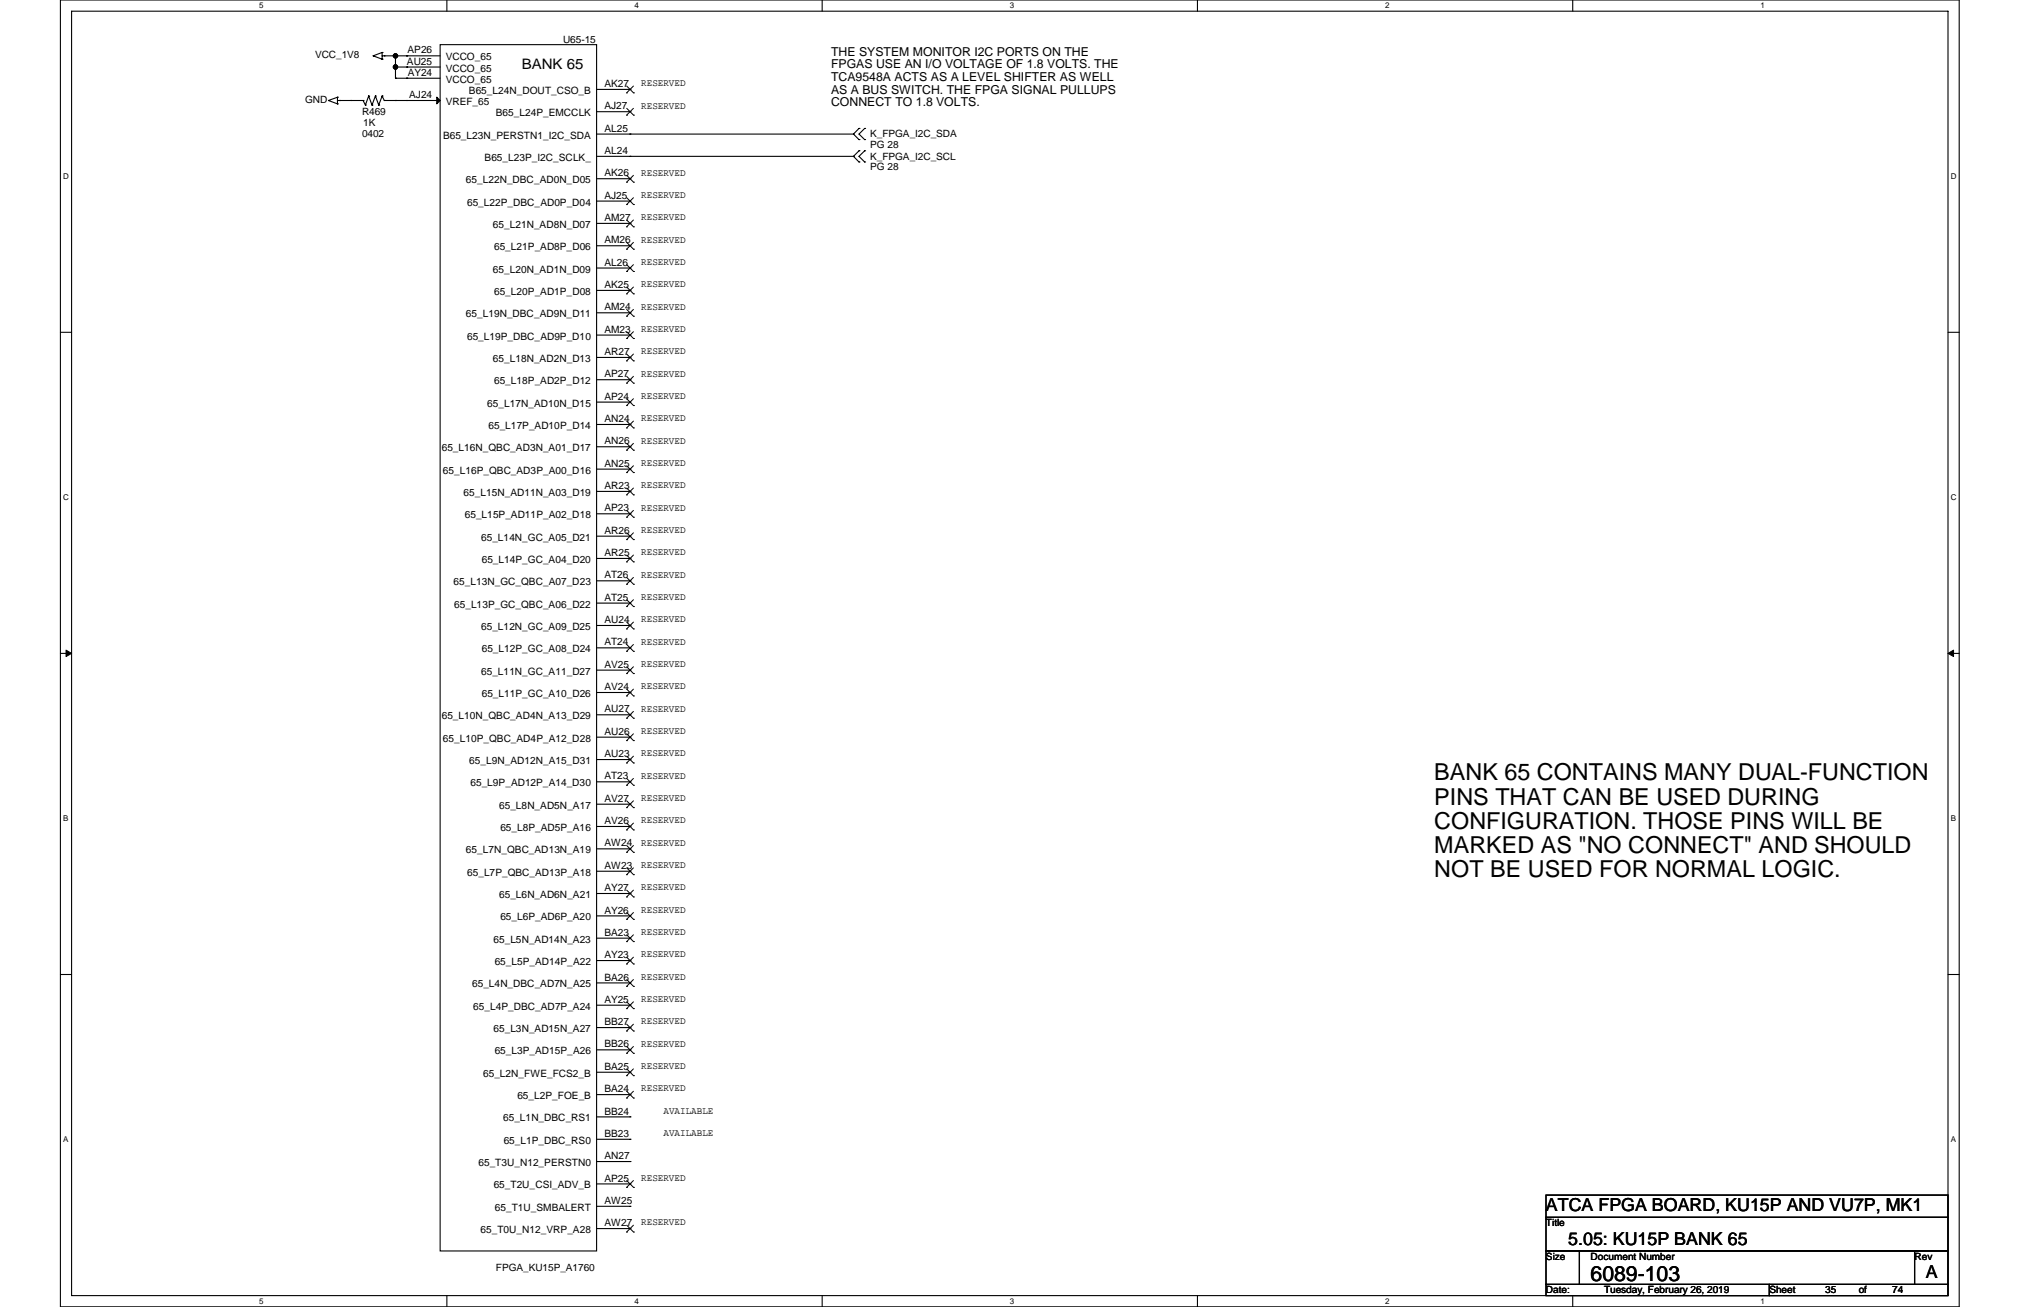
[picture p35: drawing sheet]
<svg xmlns="http://www.w3.org/2000/svg" width="432mm" height="279mm" viewBox="0 0 432 279" stroke-linecap="round" stroke-linejoin="round" font-family="sans-serif">
<defs><g id="words">
<g font-size="5">
<text x="306.6" y="166.8">BANK 65 CONTAINS MANY DUAL-FUNCTION</text>
<text x="306.6" y="172">PINS THAT CAN BE USED DURING</text>
<text x="306.6" y="177.2">CONFIGURATION. THOSE PINS WILL BE</text>
<text x="306.6" y="182.3">MARKED AS &quot;NO CONNECT&quot; AND SHOULD</text>
<text x="306.6" y="187.5">NOT BE USED FOR NORMAL LOGIC.</text>
</g>
<text font-size="4.5" x="340" y="273.9">6089-103</text>
<g font-size="3.8">
<text x="330.5" y="258.9">ATCA FPGA BOARD, KU15P AND VU7P, MK1</text>
<text x="335.2" y="266.1">5.05: KU15P BANK 65</text>
<text x="411.6" y="273.2">A</text>
</g>
<text font-size="3.1" x="111.5" y="14.7">BANK 65</text>
<g font-size="2.6">
<text x="177.7" y="11.9">THE SYSTEM MONITOR I2C PORTS ON THE</text>
<text x="177.7" y="14.6">FPGAS USE AN I/O VOLTAGE OF 1.8 VOLTS. THE</text>
<text x="177.7" y="17.3">TCA9548A ACTS AS A LEVEL SHIFTER AS WELL</text>
<text x="177.7" y="20">AS A BUS SWITCH. THE FPGA SIGNAL PULLUPS</text>
<text x="177.7" y="22.7">CONNECT TO 1.8 VOLTS.</text>
</g>
<g font-size="2.2">
<text x="87.1" y="11.4">AP26</text>
<text x="87" y="13.8">AU25</text>
<text x="87.2" y="16.2">AY24</text>
<text x="95.3" y="12.9">VCCO_65</text>
<text x="95.3" y="15.3">VCCO_65</text>
<text x="95.3" y="17.7">VCCO_65</text>
<text x="87.5" y="21">AJ24</text>
<text x="95.3" y="22.5">VREF_65</text>
<text x="100.2" y="20.1">B65_L24N_DOUT_CSO_B</text>
<text x="129.2" y="18.6">AK27</text>
<text x="129.2" y="23.4">AJ27</text>
<text x="94.7" y="29.6">B65_L23N_PERSTN1_I2C_SDA</text>
<text x="106" y="24.8">B65_L24P_EMCCLK</text>
<text x="129.2" y="28.2">AL25</text>
<text x="103.6" y="34.4">B65_L23P_I2C_SCLK_</text>
<text x="129.2" y="32.9">AL24</text>
<text x="99.6" y="39.2">65_L22N_DBC_AD0N_D05</text>
<text x="129.2" y="37.7">AK26</text>
<text x="99.8" y="44">65_L22P_DBC_AD0P_D04</text>
<text x="129.2" y="47.2">AM27</text>
<text x="129.2" y="42.5">AJ25</text>
<text x="105.4" y="48.7">65_L21N_AD8N_D07</text>
<text x="105.6" y="53.5">65_L21P_AD8P_D06</text>
<text x="129.2" y="52">AM26</text>
<text x="105.4" y="58.3">65_L20N_AD1N_D09</text>
<text x="129.2" y="56.8">AL26</text>
<text x="105.6" y="63.1">65_L20P_AD1P_D08</text>
<text x="129.2" y="61.6">AK25</text>
<text x="99.6" y="67.8">65_L19N_DBC_AD9N_D11</text>
<text x="129.2" y="66.4">AM24</text>
<text x="129.2" y="71.1">AM23</text>
<text x="99.8" y="72.6">65_L19P_DBC_AD9P_D10</text>
<text x="105.4" y="77.4">65_L18N_AD2N_D13</text>
<text x="129.2" y="75.9">AR27</text>
<text x="105.6" y="82.1">65_L18P_AD2P_D12</text>
<text x="129.2" y="80.7">AP27</text>
<text x="104.2" y="86.9">65_L17N_AD10N_D15</text>
<text x="129.2" y="85.4">AP24</text>
<text x="104.4" y="91.7">65_L17P_AD10P_D14</text>
<text x="129.2" y="95">AN26</text>
<text x="129.2" y="90.2">AN24</text>
<text x="94.4" y="96.5">65_L16N_QBC_AD3N_A01_D17</text>
<text x="94.7" y="101.3">65_L16P_QBC_AD3P_A00_D16</text>
<text x="129.2" y="99.8">AN25</text>
<text x="99.1" y="106">65_L15N_AD11N_A03_D19</text>
<text x="129.2" y="104.5">AR23</text>
<text x="99.4" y="110.8">65_L15P_AD11P_A02_D18</text>
<text x="129.2" y="109.3">AP23</text>
<text x="102.8" y="115.6">65_L14N_GC_A05_D21</text>
<text x="129.2" y="114.1">AR26</text>
<text x="129.2" y="118.9">AR25</text>
<text x="97" y="125.1">65_L13N_GC_QBC_A07_D23</text>
<text x="103" y="120.4">65_L14P_GC_A04_D20</text>
<text x="129.2" y="123.7">AT26</text>
<text x="97.1" y="129.9">65_L13P_GC_QBC_A06_D22</text>
<text x="129.2" y="128.4">AT25</text>
<text x="102.8" y="134.7">65_L12N_GC_A09_D25</text>
<text x="129.2" y="133.2">AU24</text>
<text x="129.2" y="138">AT24</text>
<text x="103" y="139.5">65_L12P_GC_A08_D24</text>
<text x="129.2" y="142.7">AV25</text>
<text x="102.8" y="144.2">65_L11N_GC_A11_D27</text>
<text x="103" y="149">65_L11P_GC_A10_D26</text>
<text x="129.2" y="147.5">AV24</text>
<text x="94.4" y="153.8">65_L10N_QBC_AD4N_A13_D29</text>
<text x="129.2" y="152.3">AU27</text>
<text x="94.7" y="158.6">65_L10P_QBC_AD4P_A12_D28</text>
<text x="129.2" y="157.1">AU26</text>
<text x="129.2" y="161.9">AU23</text>
<text x="100.3" y="163.3">65_L9N_AD12N_A15_D31</text>
<text x="129.2" y="166.6">AT23</text>
<text x="100.6" y="168.1">65_L9P_AD12P_A14_D30</text>
<text x="106.7" y="172.9">65_L8N_AD5N_A17</text>
<text x="129.2" y="171.4">AV27</text>
<text x="107" y="177.7">65_L8P_AD5P_A16</text>
<text x="129.2" y="176.2">AV26</text>
<text x="99.6" y="182.4">65_L7N_QBC_AD13N_A19</text>
<text x="129.2" y="181">AW24</text>
<text x="129.2" y="185.7">AW23</text>
<text x="99.9" y="187.2">65_L7P_QBC_AD13P_A18</text>
<text x="106.7" y="192">65_L6N_AD6N_A21</text>
<text x="129.2" y="190.5">AY27</text>
<text x="107" y="196.8">65_L6P_AD6P_A20</text>
<text x="129.2" y="195.3">AY26</text>
<text x="105.5" y="201.5">65_L5N_AD14N_A23</text>
<text x="129.2" y="200">BA23</text>
<text x="105.7" y="206.3">65_L5P_AD14P_A22</text>
<text x="129.2" y="209.6">BA26</text>
<text x="129.2" y="204.8">AY23</text>
<text x="100.9" y="211.1">65_L4N_DBC_AD7N_A25</text>
<text x="101.2" y="215.9">65_L4P_DBC_AD7P_A24</text>
<text x="129.2" y="214.4">AY25</text>
<text x="105.5" y="220.6">65_L3N_AD15N_A27</text>
<text x="129.2" y="219.2">BB27</text>
<text x="105.7" y="225.4">65_L3P_AD15P_A26</text>
<text x="129.2" y="223.9">BB26</text>
<text x="103.3" y="230.2">65_L2N_FWE_FCS2_B</text>
<text x="129.2" y="228.7">BA25</text>
<text x="129.2" y="233.5">BA24</text>
<text x="107.5" y="239.7">65_L1N_DBC_RS1</text>
<text x="110.6" y="235">65_L2P_FOE_B</text>
<text x="129.2" y="238.3">BB24</text>
<text x="107.7" y="244.5">65_L1P_DBC_RS0</text>
<text x="129.2" y="243">BB23</text>
<text x="102.3" y="249.3">65_T3U_N12_PERSTN0</text>
<text x="129.2" y="247.8">AN27</text>
<text x="105.5" y="254.1">65_T2U_CSI_ADV_B</text>
<text x="129.2" y="257.4">AW25</text>
<text x="129.2" y="252.6">AP25</text>
<text x="102.7" y="263.6">65_T0U_N12_VRP_A28</text>
<text x="105.8" y="258.8">65_T1U_SMBALERT</text>
<text x="129.2" y="262.1">AW27</text>
</g>
<g font-size="2.1">
<text x="120.4" y="9.1">U65-15</text>
<text x="67.4" y="12.4">VCC_1V8</text>
<text x="65.2" y="22">GND</text>
<text x="137.1" y="23.2">RESERVED</text>
<text x="137.1" y="18.4">RESERVED</text>
<text x="77.4" y="24.6">R469</text>
<text x="77.4" y="29.4">0402</text>
<text x="77.6" y="27">1K</text>
<text x="186" y="29.4">K_FPGA_I2C_SDA</text>
<text x="186" y="34.2">K_FPGA_I2C_SCL</text>
<text x="186" y="31.5">PG 28</text>
<text x="137.1" y="37.5">RESERVED</text>
<text x="186" y="36.3">PG 28</text>
<text x="137.1" y="47.1">RESERVED</text>
<text x="137.1" y="42.3">RESERVED</text>
<text x="137.1" y="51.9">RESERVED</text>
<text x="137.1" y="56.6">RESERVED</text>
<text x="137.1" y="61.4">RESERVED</text>
<text x="137.1" y="66.2">RESERVED</text>
<text x="137.1" y="71">RESERVED</text>
<text x="137.1" y="75.7">RESERVED</text>
<text x="137.1" y="80.5">RESERVED</text>
<text x="137.1" y="85.3">RESERVED</text>
<text x="137.1" y="90.1">RESERVED</text>
<text x="137.1" y="94.8">RESERVED</text>
<text x="137.1" y="99.6">RESERVED</text>
<text x="137.1" y="104.4">RESERVED</text>
<text x="137.1" y="109.2">RESERVED</text>
<text x="137.1" y="113.9">RESERVED</text>
<text x="137.1" y="118.7">RESERVED</text>
<text x="137.1" y="123.5">RESERVED</text>
<text x="137.1" y="128.3">RESERVED</text>
<text x="137.1" y="133">RESERVED</text>
<text x="137.1" y="137.8">RESERVED</text>
<text x="137.1" y="142.6">RESERVED</text>
<text x="137.1" y="147.4">RESERVED</text>
<text x="137.1" y="152.1">RESERVED</text>
<text x="137.1" y="161.7">RESERVED</text>
<text x="137.1" y="156.9">RESERVED</text>
<text x="137.1" y="166.5">RESERVED</text>
<text x="137.1" y="171.2">RESERVED</text>
<text x="137.1" y="176">RESERVED</text>
<text x="137.1" y="180.8">RESERVED</text>
<text x="137.1" y="185.6">RESERVED</text>
<text x="137.1" y="190.3">RESERVED</text>
<text x="137.1" y="195.1">RESERVED</text>
<text x="137.1" y="199.9">RESERVED</text>
<text x="137.1" y="204.7">RESERVED</text>
<text x="137.1" y="209.4">RESERVED</text>
<text x="137.1" y="214.2">RESERVED</text>
<text x="137.1" y="219">RESERVED</text>
<text x="137.1" y="223.8">RESERVED</text>
<text x="137.1" y="233.3">RESERVED</text>
<text x="137.1" y="228.5">RESERVED</text>
<text x="141.8" y="238.1">AVAILABLE</text>
<text x="141.8" y="242.9">AVAILABLE</text>
<text x="137.1" y="252.4">RESERVED</text>
<text x="137.1" y="262">RESERVED</text>
<text x="330.5" y="262.2">Title</text>
<text x="330.5" y="269.3">Size</text>
<text x="340" y="269.3">Document Number</text>
<text x="409.3" y="269.3">Rev</text>
<text x="106" y="271.7">FPGA_KU15P_A1760</text>
<text x="330.5" y="276.5">Date:</text>
<text x="342.9" y="276.5">Tuesday, February 26, 2019</text>
<text x="378.2" y="276.5">Sheet</text>
<text x="390.2" y="276.5">35</text>
<text x="397.3" y="276.5">of</text>
<text x="404.5" y="276.5">74</text>
</g>
<g font-size="1.7">
<text x="55.4" y="1.8">5</text>
<text x="135.6" y="1.8">4</text>
<text x="215.9" y="1.8">3</text>
<text x="296.1" y="1.8">2</text>
<text x="376.3" y="1.8">1</text>
<text x="13.5" y="38.2">D</text>
<text x="417" y="38.2">D</text>
<text x="13.5" y="106.9">C</text>
<text x="417" y="106.9">C</text>
<text x="13.5" y="175.5">B</text>
<text x="417" y="175.5">B</text>
<text x="13.5" y="244.2">A</text>
<text x="417" y="244.2">A</text>
<text x="55.4" y="278.7">5</text>
<text x="135.6" y="278.7">4</text>
<text x="215.9" y="278.7">3</text>
<text x="296.1" y="278.7">2</text>
<text x="376.3" y="278.7">1</text>
</g>
</g></defs>
<path d="M12.9 0h405.9v279.4h-405.9zM15.3 2.4h401.1v274.6h-401.1z" fill="none" stroke="#000" stroke-width=".23"/>
<g fill="#fff">
<path d="M55.4 .3h.9v1.8h-.9z"/>
<path d="M55.4 277.2h.9v1.9h-.9z"/>
</g>
<path d="M95.5 0v2.4M95.5 277v2.4" fill="none" stroke="#000" stroke-width=".23"/>
<g fill="#fff">
<path d="M135.6 .3h1v1.8h-1z"/>
<path d="M135.6 277.2h1v1.9h-1z"/>
</g>
<path d="M175.7 0v2.4M175.7 277v2.4" fill="none" stroke="#000" stroke-width=".23"/>
<g fill="#fff">
<path d="M215.9 .3h.9v1.8h-.9z"/>
<path d="M215.9 277.2h.9v1.9h-.9z"/>
</g>
<path d="M256 0v2.4M256 277v2.4" fill="none" stroke="#000" stroke-width=".23"/>
<g fill="#fff">
<path d="M296.1 .3h.9v1.8h-.9z"/>
<path d="M296.1 277.2h.9v1.9h-.9z"/>
</g>
<path d="M336.2 0v2.4M336.2 277v2.4" fill="none" stroke="#000" stroke-width=".23"/>
<g fill="#fff">
<path d="M376.3 .3h.9v1.8h-.9z"/>
<path d="M376.3 277.2h.9v1.9h-.9z"/>
<path d="M13.5 36.7h1.3v1.9h-1.3z"/>
<path d="M417 36.7h1.3v1.9h-1.3z"/>
<path d="M13.5 105.3h1.3v1.9h-1.3z"/>
<path d="M417 105.3h1.3v1.9h-1.3z"/>
</g>
<path d="M12.9 71h2.4M416.4 71h2.4" fill="none" stroke="#000" stroke-width=".23"/>
<g fill="#fff">
<path d="M13.5 174h1.1v1.9h-1.1z"/>
<path d="M417 174h1.1v1.9h-1.1z"/>
</g>
<path d="M12.9 139.7h2.4M416.4 139.7h2.4" fill="none" stroke="#000" stroke-width=".23"/>
<path d="M14.1 139v1.4l1.2-.7zM416.4 139.7l1.2 .7v-1.4z" fill="#000" stroke="#000" stroke-width=".21"/>
<g fill="#fff">
<path d="M13.5 242.6h1.1v1.9h-1.1z"/>
<path d="M417 242.6h1.1v1.9h-1.1z"/>
</g>
<g fill="none" stroke="#000" stroke-width=".23">
<path d="M79.8 11.9h.1M79.8 11.9l1.9 .8M81.7 11.2h.1M81.7 12.7h.1M81.7 11.2v1.5M81.7 11.9h12.4M81.7 11.2l-1.9 .7M82.1 11.9h.1M84.5 14.3h.1M84.5 16.7h.1M84.5 16.7h9.6M84.5 11.9v4.8"/>
<path d="M84.5 11.9h.1M86.9 11.9h.1M86.9 14.3h.1M86.9 16.7h.1M94.1 9.5h33.4v257.9h-33.4zM94.1 14.3h-9.6M127.5 19.1h7.2M134.7 19.1h.1M70.2 21.5h.1M70.2 21.5l1.9 .7M72.1 20.8h.1M72.1 22.2h.1"/>
<path d="M72.1 20.8v1.4M72.1 21.5h5.5M72.1 20.8l-1.9 .7M72.6 21.5h.1M75 21.5h.1M77.6 21.5h.1M77.6 21.5l.5 1M78.1 22.5h.1M78.8 20.5h.1M78.8 20.5l-.7 2M78.8 20.5l.7 2M79.5 22.5h.1"/>
<path d="M80.2 20.5h.1M80.2 20.5l-.7 2M80.2 20.5l.8 2M81 22.5h.1M81.7 20.5h.1M81.7 20.5l-.7 2M81.7 20.5l.4 1M82.1 21.5h12M82.1 21.5h.1M84.5 21.5h.1M86.9 21.5h.1M127.5 38.2h7.2"/>
<path d="M127.5 33.4h54.9M127.5 28.7h54.9M127.5 23.9h7.2M134.7 38.2h.1M134.7 33.4h.1M134.7 28.7h.1M134.7 23.9h.1M182.4 28.7h.1M182.4 33.4h.1M182.4 33.4l1.2 1.2M182.4 28.7l1.2 1.1M183.6 32.2h.1"/>
<path d="M183.6 34.6h.1M183.6 27.5h.1M183.6 29.8h.1M183.6 32.2l-1.2 1.2M183.6 27.5l-1.2 1.2M184.8 34.6h.1M184.8 32.2h.1M184.8 29.8h.1M184.8 27.5h.1M184.8 32.2l-1.2 1.2 1.2 1.2M184.8 27.5l-1.2 1.2 1.2 1.1M127.5 57.3h7.2"/>
<path d="M127.5 47.8h7.2M127.5 52.5h7.2M127.5 43h7.2M134.7 57.3h.1M134.7 47.8h.1M134.7 52.5h.1M134.7 43h.1M127.5 76.4h7.2M127.5 66.9h7.2M127.5 71.6h7.2M127.5 62.1h7.2M134.7 76.4h.1"/>
<path d="M134.7 66.9h.1M134.7 71.6h.1M134.7 62.1h.1M127.5 95.5h7.2M127.5 86h7.2M127.5 90.7h7.2M127.5 81.2h7.2M134.7 95.5h.1M134.7 86h.1M134.7 90.7h.1M134.7 81.2h.1M127.5 114.6h7.2"/>
<path d="M127.5 119.4h7.2M127.5 105.1h7.2M127.5 109.8h7.2M127.5 100.3h7.2M134.7 114.6h.1M134.7 119.4h.1M134.7 105.1h.1M134.7 109.8h.1M134.7 100.3h.1M127.5 133.7h7.2M127.5 138.5h7.2M127.5 124.2h7.2"/>
<path d="M127.5 128.9h7.2M134.7 133.7h.1M134.7 138.5h.1M134.7 124.2h.1M134.7 128.9h.1M127.5 152.8h7.2M127.5 157.6h7.2M127.5 143.3h7.2M127.5 148h7.2M134.7 152.8h.1M134.7 157.6h.1M134.7 143.3h.1"/>
<path d="M134.7 148h.1M127.5 171.9h7.2M127.5 176.7h7.2M127.5 162.4h7.2M127.5 167.1h7.2M134.7 171.9h.1M134.7 176.7h.1M134.7 162.4h.1M134.7 167.1h.1M127.5 191h7.2M127.5 195.8h7.2M127.5 181.5h7.2"/>
<path d="M127.5 186.2h7.2M134.7 191h.1M134.7 195.8h.1M134.7 181.5h.1M134.7 186.2h.1M12.9 208.3h2.4M127.5 219.7h7.2M127.5 210.1h7.2M127.5 214.9h7.2M127.5 200.6h7.2M127.5 205.3h7.2M134.7 219.7h.1"/>
<path d="M134.7 210.1h.1M134.7 214.9h.1M134.7 200.6h.1M134.7 205.3h.1M416.4 208.3h2.4M127.5 238.8h7.2M127.5 229.2h7.2M127.5 234h7.2M127.5 224.4h7.2M134.7 238.8h.1M134.7 229.2h.1M134.7 234h.1"/>
<path d="M134.7 224.4h.1M127.5 243.5h7.2M127.5 248.3h7.2M127.5 257.9h7.2M127.5 253.1h7.2M134.7 243.5h.1M134.7 248.3h.1M134.7 257.9h.1M134.7 253.1h.1M330.5 255.5h85.9v4.7h-85.9zM127.5 262.6h7.2M134.7 262.6h.1"/>
<path d="M330.5 260.2h85.9v7.2h-85.9zM330.5 267.4h7.1v7.2h-7.1zM330.5 274.6h47.7v2.4h-47.7zM337.6 267.4h71.7v7.2h-71.7zM378.2 274.6h38.2v2.4h-38.2zM409.3 267.4h7.1v7.2h-7.1z"/>
</g>
<g fill="none" stroke="#000" stroke-width=".21">
<path d="M133.9 19.9h.1M134 18.4l1.4 1.5M135.4 18.4l-1.5 1.5M135.4 19.9h.1M133.9 38.9h.1M133.9 24.6h.1M134 37.5l1.4 1.4M134 23.2l1.4 1.4M135.4 37.5l-1.5 1.4M135.4 23.2l-1.5 1.4M135.4 38.9h.1M135.4 24.6h.1"/>
<path d="M133.9 58h.1M133.9 48.5h.1M133.9 53.3h.1M133.9 43.7h.1M134 56.6l1.4 1.4M134 47l1.4 1.5M134 51.8l1.4 1.5M134 42.3l1.4 1.4M135.4 56.6l-1.5 1.4M135.4 47l-1.5 1.5M135.4 51.8l-1.5 1.5M135.4 42.3l-1.5 1.4"/>
<path d="M135.4 58h.1M135.4 48.5h.1M135.4 53.3h.1M135.4 43.7h.1M133.9 77.2h.1M133.9 67.6h.1M133.9 72.4h.1M133.9 62.8h.1M134 75.7l1.4 1.5M134 66.1l1.4 1.5M134 70.9l1.4 1.5M134 61.4l1.4 1.4"/>
<path d="M135.4 75.7l-1.5 1.5M135.4 66.1l-1.5 1.5M135.4 70.9l-1.5 1.5M135.4 61.4l-1.5 1.4M135.4 77.2h.1M135.4 67.6h.1M135.4 72.4h.1M135.4 62.8h.1M133.9 96.2h.1M133.9 86.7h.1M133.9 91.5h.1M133.9 81.9h.1"/>
<path d="M134 94.8l1.4 1.4M134 99.6l1.4 1.4M134 85.2l1.4 1.5M134 90l1.4 1.5M134 80.5l1.4 1.4M135.4 94.8l-1.5 1.4M135.4 99.6l-1.5 1.4M135.4 85.2l-1.5 1.5M135.4 90l-1.5 1.5M135.4 80.5l-1.5 1.4M135.4 96.2h.1M135.4 86.7h.1"/>
<path d="M135.4 91.5h.1M135.4 81.9h.1M133.9 115.4h.1M133.9 105.8h.1M133.9 110.6h.1M133.9 101h.1M134 113.9l1.4 1.5M134 118.7l1.4 1.4M134 104.3l1.4 1.5M134 109.1l1.4 1.5M135.4 113.9l-1.5 1.5M135.4 118.7l-1.5 1.4"/>
<path d="M135.4 104.3l-1.5 1.5M135.4 109.1l-1.5 1.5M135.4 115.4h.1M135.4 105.8h.1M135.4 110.6h.1M135.4 101h.1M133.9 134.5h.1M133.9 139.2h.1M133.9 124.9h.1M133.9 129.7h.1M133.9 120.1h.1M134 133l1.4 1.5"/>
<path d="M134 137.8l1.4 1.4M134 123.4l1.4 1.5M134 128.2l1.4 1.5M135.4 133l-1.5 1.5M135.4 137.8l-1.5 1.4M135.4 123.4l-1.5 1.5M135.4 128.2l-1.5 1.5M135.4 134.5h.1M135.4 139.2h.1M135.4 124.9h.1M135.4 129.7h.1M135.4 120.1h.1"/>
<path d="M133.9 153.5h.1M133.9 158.3h.1M133.9 144h.1M133.9 148.8h.1M134 152.1l1.4 1.4M134 156.9l1.4 1.4M134 142.5l1.4 1.5M134 147.3l1.4 1.5M135.4 152.1l-1.5 1.4M135.4 156.9l-1.5 1.4M135.4 142.5l-1.5 1.5M135.4 147.3l-1.5 1.5"/>
<path d="M135.4 153.5h.1M135.4 158.3h.1M135.4 144h.1M135.4 148.8h.1M133.9 172.7h.1M133.9 177.4h.1M133.9 163.1h.1M133.9 167.9h.1M134 171.2l1.4 1.5M134 176l1.4 1.4M134 161.6l1.4 1.5M134 166.4l1.4 1.5"/>
<path d="M135.4 171.2l-1.5 1.5M135.4 176l-1.5 1.4M135.4 161.6l-1.5 1.5M135.4 166.4l-1.5 1.5M135.4 172.7h.1M135.4 177.4h.1M135.4 163.1h.1M135.4 167.9h.1M133.9 191.7h.1M133.9 196.5h.1M133.9 182.2h.1M133.9 187h.1"/>
<path d="M134 199.8l1.4 1.5M134 190.3l1.4 1.4M134 195.1l1.4 1.4M134 180.7l1.4 1.5M134 185.5l1.4 1.5M135.4 199.8l-1.5 1.5M135.4 190.3l-1.5 1.4M135.4 195.1l-1.5 1.4M135.4 180.7l-1.5 1.5M135.4 185.5l-1.5 1.5M135.4 191.7h.1M135.4 196.5h.1"/>
<path d="M135.4 182.2h.1M135.4 187h.1M133.9 210.9h.1M133.9 215.6h.1M133.9 201.3h.1M133.9 206.1h.1M134 218.9l1.4 1.5M134 209.4l1.4 1.5M134 214.2l1.4 1.4M134 204.6l1.4 1.5M135.4 218.9l-1.5 1.5M135.4 209.4l-1.5 1.5"/>
<path d="M135.4 214.2l-1.5 1.4M135.4 204.6l-1.5 1.5M135.4 210.9h.1M135.4 215.6h.1M135.4 201.3h.1M135.4 206.1h.1M133.9 230h.1M133.9 234.7h.1M133.9 220.4h.1M133.9 225.2h.1M134 228.5l1.4 1.5M134 233.3l1.4 1.4"/>
<path d="M134 223.7l1.4 1.5M135.4 228.5l-1.5 1.5M135.4 233.3l-1.5 1.4M135.4 223.7l-1.5 1.5M135.4 230h.1M135.4 234.7h.1M135.4 220.4h.1M135.4 225.2h.1M133.9 253.8h.1M134 252.4l1.4 1.4M135.4 252.4l-1.5 1.4M135.4 253.8h.1"/>
<path d="M133.9 263.4h.1M134 261.9l1.4 1.5M135.4 261.9l-1.5 1.5M135.4 263.4h.1"/>
</g>
<g fill="#000" stroke="#000" stroke-width=".23">
<path d="M93.4 20.8l.7 .7-.7 .7z" fill-rule="evenodd"/>
<circle cx="84.5" cy="14.3" r=".47"/>
<circle cx="84.5" cy="11.9" r=".47"/>
</g>
<use href="#words"/>
</svg>
